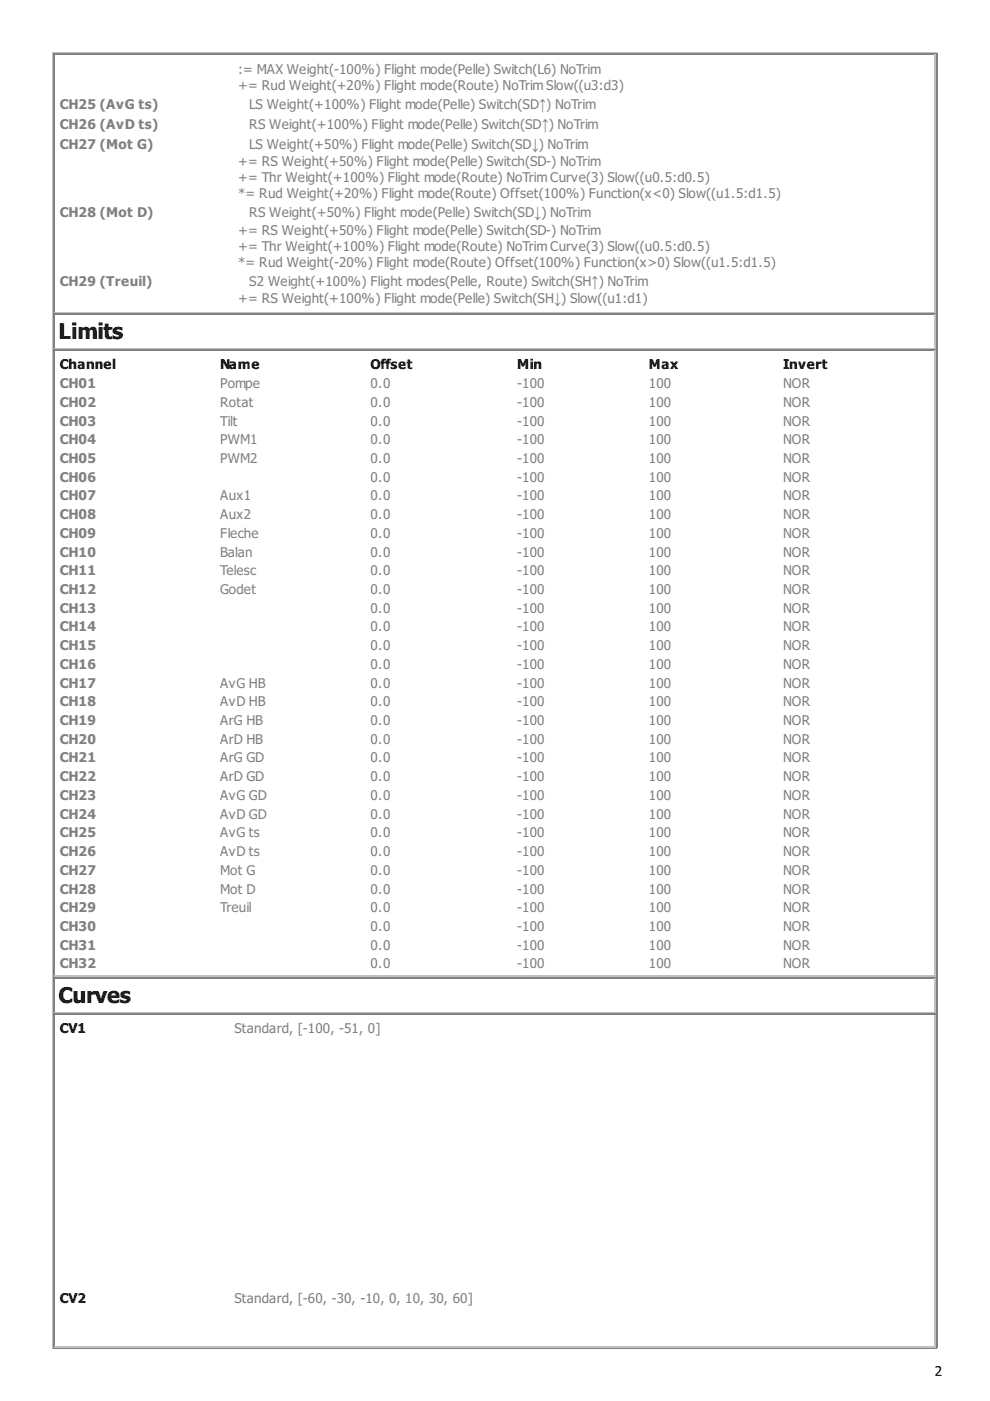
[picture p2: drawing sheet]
<svg xmlns="http://www.w3.org/2000/svg" width="210mm" height="297mm" viewBox="0 0 210 297" stroke-linecap="round" stroke-linejoin="round" font-family="sans-serif">
<defs><g id="words">
<g font-size="5.6">
<text x="12.4" y="72">Limits</text>
<text x="12.4" y="212.7">Curves</text>
</g>
<g font-size="3.4" fill="#808080">
<text x="50.5" y="15.6">:= MAX Weight(-100%) Flight mode(Pelle) Switch(L6) NoTrim</text>
<text x="12.7" y="23">CH25 (AvG ts)</text>
<text x="50.5" y="19">+= Rud Weight(+20%) Flight mode(Route) NoTrimSlow((u3:d3)</text>
<text x="52.9" y="23">LS Weight(+100%) Flight mode(Pelle) Switch(SD↑) NoTrim</text>
<text x="12.7" y="27.3">CH26 (AvD ts)</text>
<text x="52.9" y="27.3">RS Weight(+100%) Flight mode(Pelle) Switch(SD↑) NoTrim</text>
<text x="12.7" y="31.5">CH27 (Mot G)</text>
<text x="50.5" y="35.2">+= RS Weight(+50%) Flight mode(Pelle) Switch(SD-) NoTrim</text>
<text x="52.9" y="31.5">LS Weight(+50%) Flight mode(Pelle) Switch(SD↓) NoTrim</text>
<text x="50.5" y="38.6">+= Thr Weight(+100%) Flight mode(Route) NoTrimCurve(3) Slow((u0.5:d0.5)</text>
<text x="12.7" y="46">CH28 (Mot D)</text>
<text x="50.5" y="42.1">*= Rud Weight(+20%) Flight mode(Route) Offset(100%) Function(x&lt;0) Slow((u1.5:d1.5)</text>
<text x="52.9" y="46">RS Weight(+50%) Flight mode(Pelle) Switch(SD↓) NoTrim</text>
<text x="50.5" y="49.7">+= RS Weight(+50%) Flight mode(Pelle) Switch(SD-) NoTrim</text>
<text x="50.5" y="53.2">+= Thr Weight(+100%) Flight mode(Route) NoTrimCurve(3) Slow((u0.5:d0.5)</text>
<text x="50.5" y="56.6">*= Rud Weight(-20%) Flight mode(Route) Offset(100%) Function(x&gt;0) Slow((u1.5:d1.5)</text>
<text x="12.7" y="60.6">CH29 (Treuil)</text>
<text x="50.5" y="64.3">+= RS Weight(+100%) Flight mode(Pelle) Switch(SH↓) Slow((u1:d1)</text>
<text x="52.9" y="60.6">S2 Weight(+100%) Flight modes(Pelle, Route) Switch(SH↑) NoTrim</text>
<text x="12.7" y="82.3">CH01</text>
<text x="46.7" y="82.3">Pompe</text>
<text x="78.6" y="82.3">0.0</text>
<text x="109.7" y="82.3">-100</text>
<text x="137.6" y="82.3">100</text>
<text x="166" y="82.3">NOR</text>
<text x="12.7" y="86.3">CH02</text>
<text x="46.7" y="86.3">Rotat</text>
<text x="78.6" y="86.3">0.0</text>
<text x="109.7" y="86.3">-100</text>
<text x="137.6" y="86.3">100</text>
<text x="166" y="86.3">NOR</text>
<text x="12.7" y="90.2">CH03</text>
<text x="12.7" y="94.2">CH04</text>
<text x="46.7" y="90.2">Tilt</text>
<text x="46.7" y="94.2">PWM1</text>
<text x="78.6" y="90.2">0.0</text>
<text x="78.6" y="94.2">0.0</text>
<text x="109.7" y="90.2">-100</text>
<text x="109.7" y="94.2">-100</text>
<text x="137.6" y="90.2">100</text>
<text x="137.6" y="94.2">100</text>
<text x="166" y="90.2">NOR</text>
<text x="166" y="94.2">NOR</text>
<text x="12.7" y="98.2">CH05</text>
<text x="46.7" y="98.2">PWM2</text>
<text x="78.6" y="98.2">0.0</text>
<text x="109.7" y="98.2">-100</text>
<text x="137.6" y="98.2">100</text>
<text x="166" y="98.2">NOR</text>
<text x="12.7" y="102.1">CH06</text>
<text x="12.7" y="106.1">CH07</text>
<text x="46.7" y="106.1">Aux1</text>
<text x="78.6" y="102.1">0.0</text>
<text x="78.6" y="106.1">0.0</text>
<text x="109.7" y="102.1">-100</text>
<text x="109.7" y="106.1">-100</text>
<text x="137.6" y="102.1">100</text>
<text x="137.6" y="106.1">100</text>
<text x="166" y="102.1">NOR</text>
<text x="166" y="106.1">NOR</text>
<text x="12.7" y="110.1">CH08</text>
<text x="46.7" y="110.1">Aux2</text>
<text x="78.6" y="110.1">0.0</text>
<text x="109.7" y="110.1">-100</text>
<text x="137.6" y="110.1">100</text>
<text x="166" y="110.1">NOR</text>
<text x="12.7" y="114">CH09</text>
<text x="12.7" y="118">CH10</text>
<text x="46.7" y="114">Fleche</text>
<text x="46.7" y="118">Balan</text>
<text x="78.6" y="114">0.0</text>
<text x="78.6" y="118">0.0</text>
<text x="109.7" y="114">-100</text>
<text x="109.7" y="118">-100</text>
<text x="137.6" y="114">100</text>
<text x="137.6" y="118">100</text>
<text x="166" y="114">NOR</text>
<text x="166" y="118">NOR</text>
<text x="12.7" y="122">CH11</text>
<text x="12.7" y="125.9">CH12</text>
<text x="46.7" y="122">Telesc</text>
<text x="46.7" y="125.9">Godet</text>
<text x="78.6" y="122">0.0</text>
<text x="78.6" y="125.9">0.0</text>
<text x="109.7" y="122">-100</text>
<text x="109.7" y="125.9">-100</text>
<text x="137.6" y="122">100</text>
<text x="137.6" y="125.9">100</text>
<text x="166" y="122">NOR</text>
<text x="166" y="125.9">NOR</text>
<text x="12.7" y="129.9">CH13</text>
<text x="78.6" y="129.9">0.0</text>
<text x="109.7" y="129.9">-100</text>
<text x="137.6" y="129.9">100</text>
<text x="166" y="129.9">NOR</text>
<text x="12.7" y="133.9">CH14</text>
<text x="12.7" y="137.8">CH15</text>
<text x="78.6" y="133.9">0.0</text>
<text x="78.6" y="137.8">0.0</text>
<text x="109.7" y="133.9">-100</text>
<text x="109.7" y="137.8">-100</text>
<text x="137.6" y="133.9">100</text>
<text x="137.6" y="137.8">100</text>
<text x="166" y="133.9">NOR</text>
<text x="166" y="137.8">NOR</text>
<text x="12.7" y="141.8">CH16</text>
<text x="78.6" y="141.8">0.0</text>
<text x="109.7" y="141.8">-100</text>
<text x="137.6" y="141.8">100</text>
<text x="166" y="141.8">NOR</text>
<text x="12.7" y="145.8">CH17</text>
<text x="12.7" y="149.8">CH18</text>
<text x="46.7" y="145.8">AvG HB</text>
<text x="46.7" y="149.8">AvD HB</text>
<text x="78.6" y="145.8">0.0</text>
<text x="78.6" y="149.8">0.0</text>
<text x="109.7" y="145.8">-100</text>
<text x="109.7" y="149.8">-100</text>
<text x="137.6" y="145.8">100</text>
<text x="137.6" y="149.8">100</text>
<text x="166" y="145.8">NOR</text>
<text x="166" y="149.8">NOR</text>
<text x="12.7" y="153.7">CH19</text>
<text x="46.7" y="153.7">ArG HB</text>
<text x="78.6" y="153.7">0.0</text>
<text x="109.7" y="153.7">-100</text>
<text x="137.6" y="153.7">100</text>
<text x="166" y="153.7">NOR</text>
<text x="12.7" y="157.7">CH20</text>
<text x="12.7" y="161.7">CH21</text>
<text x="46.7" y="157.7">ArD HB</text>
<text x="46.7" y="161.7">ArG GD</text>
<text x="78.6" y="157.7">0.0</text>
<text x="78.6" y="161.7">0.0</text>
<text x="109.7" y="157.7">-100</text>
<text x="109.7" y="161.7">-100</text>
<text x="137.6" y="157.7">100</text>
<text x="137.6" y="161.7">100</text>
<text x="166" y="157.7">NOR</text>
<text x="166" y="161.7">NOR</text>
<text x="12.7" y="165.6">CH22</text>
<text x="46.7" y="165.6">ArD GD</text>
<text x="78.6" y="165.6">0.0</text>
<text x="109.7" y="165.6">-100</text>
<text x="137.6" y="165.6">100</text>
<text x="166" y="165.6">NOR</text>
<text x="12.7" y="169.6">CH23</text>
<text x="12.7" y="173.6">CH24</text>
<text x="46.7" y="169.6">AvG GD</text>
<text x="46.7" y="173.6">AvD GD</text>
<text x="78.6" y="169.6">0.0</text>
<text x="78.6" y="173.6">0.0</text>
<text x="109.7" y="169.6">-100</text>
<text x="109.7" y="173.6">-100</text>
<text x="137.6" y="169.6">100</text>
<text x="137.6" y="173.6">100</text>
<text x="166" y="169.6">NOR</text>
<text x="166" y="173.6">NOR</text>
<text x="12.7" y="177.5">CH25</text>
<text x="46.7" y="177.5">AvG ts</text>
<text x="78.6" y="177.5">0.0</text>
<text x="109.7" y="177.5">-100</text>
<text x="137.6" y="177.5">100</text>
<text x="166" y="177.5">NOR</text>
<text x="12.7" y="181.5">CH26</text>
<text x="12.7" y="185.5">CH27</text>
<text x="46.7" y="181.5">AvD ts</text>
<text x="46.7" y="185.5">Mot G</text>
<text x="78.6" y="181.5">0.0</text>
<text x="78.6" y="185.5">0.0</text>
<text x="109.7" y="181.5">-100</text>
<text x="109.7" y="185.5">-100</text>
<text x="137.6" y="181.5">100</text>
<text x="137.6" y="185.5">100</text>
<text x="166" y="181.5">NOR</text>
<text x="166" y="185.5">NOR</text>
<text x="12.7" y="189.4">CH28</text>
<text x="46.7" y="189.4">Mot D</text>
<text x="78.6" y="189.4">0.0</text>
<text x="109.7" y="189.4">-100</text>
<text x="137.6" y="189.4">100</text>
<text x="166" y="189.4">NOR</text>
<text x="12.7" y="193.4">CH29</text>
<text x="12.7" y="197.4">CH30</text>
<text x="46.7" y="193.4">Treuil</text>
<text x="78.6" y="193.4">0.0</text>
<text x="78.6" y="197.4">0.0</text>
<text x="109.7" y="193.4">-100</text>
<text x="109.7" y="197.4">-100</text>
<text x="137.6" y="193.4">100</text>
<text x="137.6" y="197.4">100</text>
<text x="166" y="193.4">NOR</text>
<text x="166" y="197.4">NOR</text>
<text x="12.7" y="201.3">CH31</text>
<text x="78.6" y="201.3">0.0</text>
<text x="109.7" y="201.3">-100</text>
<text x="137.6" y="201.3">100</text>
<text x="166" y="201.3">NOR</text>
<text x="12.7" y="205.3">CH32</text>
<text x="78.6" y="205.3">0.0</text>
<text x="109.7" y="205.3">-100</text>
<text x="137.6" y="205.3">100</text>
<text x="166" y="205.3">NOR</text>
<text x="49.7" y="219.1">Standard, [-100, -51, 0]</text>
<text x="49.7" y="276.2">Standard, [-60, -30, -10, 0, 10, 30, 60]</text>
</g>
<g font-size="3.4">
<text x="12.7" y="78.3">Channel</text>
<text x="46.7" y="78.3">Name</text>
<text x="78.6" y="78.3">Offset</text>
<text x="109.7" y="78.3">Min</text>
<text x="137.6" y="78.3">Max</text>
<text x="166" y="78.3">Invert</text>
<text x="12.7" y="219.1">CV1</text>
<text x="12.7" y="276.2">CV2</text>
<text x="198.2" y="291.8">2</text>
</g>
</g></defs>
<path d="M11.2 11.1v274.9M11.4 11.2h187.3M198.3 11.6v54.5M11.6 66.3h186.8M11.6 74h186.8M198.3 66.7v7.1M198.3 74.3v132.6M11.6 207h186.8M11.6 214.7h186.8M198.3 207.4v7.2M198.3 215.1v70.4M11.6 285.6h186.8" fill="none" stroke="#c0c0c0" stroke-width=".26"/>
<path d="M11.5 11.4v274.3M11.6 11.5h186.8M198.6 11.4v274.3M11.6 66.5h186.8M11.6 74.2h186.8M11.6 207.3h186.8M11.6 215h186.8M11.4 285.9h187.3" fill="none" stroke="#808080" stroke-width=".26"/>
<use href="#words"/>
</svg>
